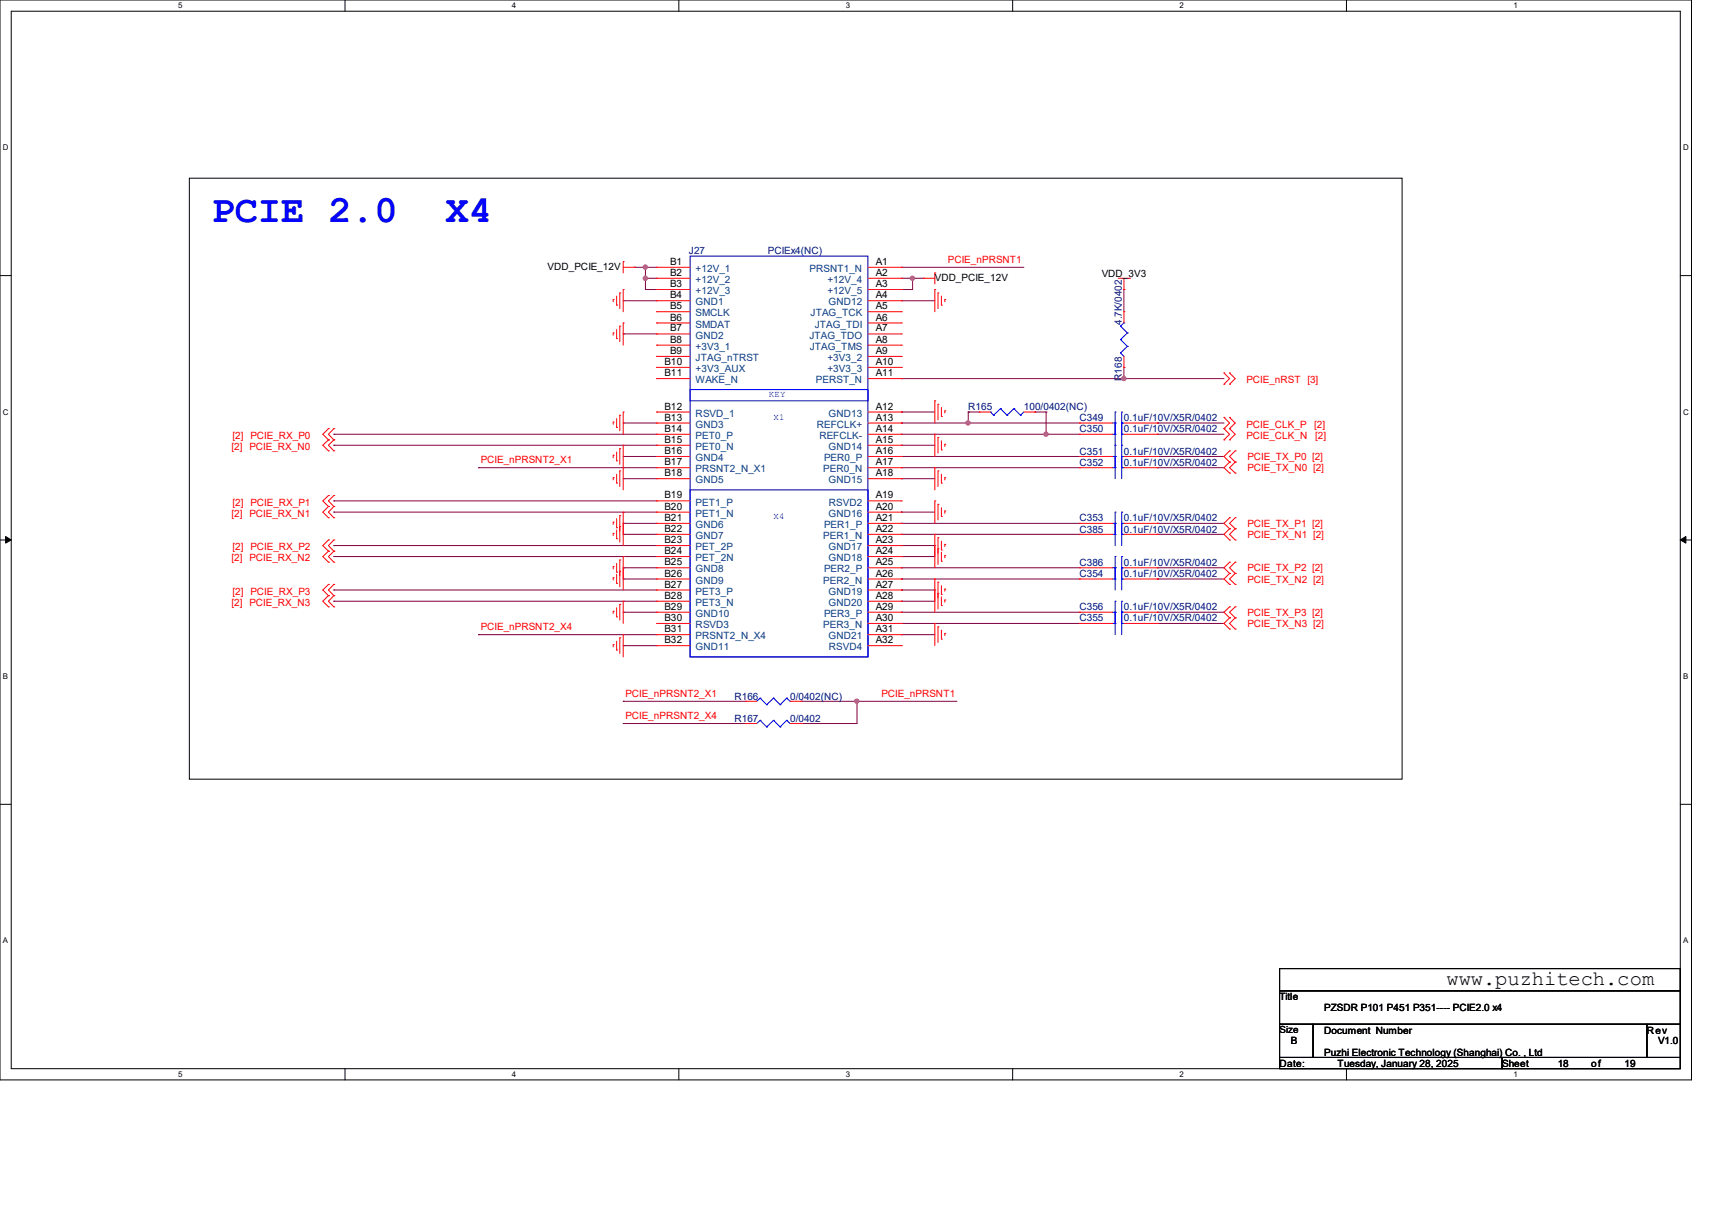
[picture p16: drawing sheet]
<svg xmlns="http://www.w3.org/2000/svg" width="297mm" height="210mm" viewBox="0 0 297 210" stroke-linecap="round" stroke-linejoin="round" font-family="sans-serif">
<defs><g id="words">
<g font-size="6.7" fill="#00f">
<text x="36.7" y="38.4">PCIE 2.0</text>
<text x="77.3" y="38.4">X4</text>
</g>
<text font-size="3.6" x="251" y="170.8">www.puzhitech.com</text>
<g font-size="1.7">
<text x="95" y="46.8">VDD_PCIE_12V</text>
<text x="116.2" y="45.9">B1</text>
<text x="116.2" y="47.8">B2</text>
<text x="151.9" y="45.9">A1</text>
<text x="151.9" y="47.8">A2</text>
<text x="191.1" y="48">VDD_3V3</text>
<text x="116.2" y="49.8">B3</text>
<text x="116.2" y="51.7">B4</text>
<text x="116.2" y="53.6">B5</text>
<text x="151.9" y="49.8">A3</text>
<text x="151.9" y="51.7">A4</text>
<text x="151.9" y="53.6">A5</text>
<text x="162.2" y="48.7">VDD_PCIE_12V</text>
<text x="116.2" y="55.6">B6</text>
<text x="116.2" y="57.5">B7</text>
<text x="116.2" y="59.4">B8</text>
<text x="151.9" y="55.6">A6</text>
<text x="151.9" y="57.5">A7</text>
<text x="151.9" y="59.4">A8</text>
<text x="115.3" y="63.3">B10</text>
<text x="115.3" y="65.2">B11</text>
<text x="116.2" y="61.4">B9</text>
<text x="151.9" y="61.4">A9</text>
<text x="151.9" y="63.3">A10</text>
<text x="151.9" y="65.2">A11</text>
<text x="115.3" y="71">B12</text>
<text x="151.9" y="71">A12</text>
<text x="115.3" y="72.9">B13</text>
<text x="115.3" y="74.9">B14</text>
<text x="115.3" y="76.8">B15</text>
<text x="151.9" y="72.9">A13</text>
<text x="151.9" y="74.9">A14</text>
<text x="151.9" y="76.8">A15</text>
<text x="115.3" y="78.7">B16</text>
<text x="115.3" y="80.7">B17</text>
<text x="115.3" y="82.6">B18</text>
<text x="151.9" y="78.7">A16</text>
<text x="151.9" y="80.7">A17</text>
<text x="151.9" y="82.6">A18</text>
<text x="115.3" y="86.4">B19</text>
<text x="115.3" y="88.4">B20</text>
<text x="151.9" y="86.4">A19</text>
<text x="151.9" y="88.4">A20</text>
<text x="115.3" y="90.3">B21</text>
<text x="115.3" y="92.2">B22</text>
<text x="115.3" y="94.2">B23</text>
<text x="151.9" y="90.3">A21</text>
<text x="151.9" y="92.2">A22</text>
<text x="151.9" y="94.2">A23</text>
<text x="115.3" y="96.1">B24</text>
<text x="115.3" y="98">B25</text>
<text x="115.3" y="100">B26</text>
<text x="115.3" y="101.9">B27</text>
<text x="151.9" y="96.1">A24</text>
<text x="151.9" y="98">A25</text>
<text x="151.9" y="100">A26</text>
<text x="151.9" y="101.9">A27</text>
<text x="115.3" y="103.8">B28</text>
<text x="115.3" y="105.7">B29</text>
<text x="115.3" y="107.7">B30</text>
<text x="151.9" y="103.8">A28</text>
<text x="151.9" y="105.7">A29</text>
<text x="151.9" y="107.7">A30</text>
<text x="115.3" y="109.6">B31</text>
<text x="115.3" y="111.5">B32</text>
<text x="151.9" y="109.6">A31</text>
<text x="151.9" y="111.5">A32</text>
<text x="222" y="173.4">Title</text>
<text x="222" y="179.2">Size</text>
<text x="229.7" y="175.3">PZSDR P101 P451 P351---- PCIE2.0 x4</text>
<text x="229.7" y="179.2">Document Number</text>
<text x="285.7" y="179.2">Rev</text>
<text x="222" y="185">Date:</text>
<text x="223.9" y="181.1">B</text>
<text x="229.7" y="183.1">Puzhi Electronic Technology (Shanghai) Co. , Ltd</text>
<text x="232.1" y="185">Tuesday, January 28, 2025</text>
<text x="260.6" y="185">Sheet</text>
<text x="270.2" y="185">18</text>
<text x="276.1" y="185">of</text>
<text x="281.8" y="185">19</text>
<text x="287.6" y="181.1">V1.0</text>
</g>
<g font-size="1.7" fill="#000080">
<text x="119.5" y="44.1">J27</text>
<text x="133.2" y="44.1">PCIEx4(NC)</text>
<text x="194.6" y="56.4" transform="rotate(-90 194.6 56.4)">4.7K/0402</text>
<text x="168" y="71.1">R165</text>
<text x="177.6" y="71.1">100/0402(NC)</text>
<text x="194.6" y="66" transform="rotate(-90 194.6 66)">R168</text>
<text x="187.3" y="75">C350</text>
<text x="187.3" y="73.1">C349</text>
<text x="195" y="75">0.1uF/10V/X5R/0402</text>
<text x="195" y="73.1">0.1uF/10V/X5R/0402</text>
<text x="187.3" y="78.8">C351</text>
<text x="187.3" y="80.8">C352</text>
<text x="195" y="78.8">0.1uF/10V/X5R/0402</text>
<text x="195" y="80.8">0.1uF/10V/X5R/0402</text>
<text x="187.3" y="90.4">C353</text>
<text x="187.3" y="92.4">C385</text>
<text x="195" y="90.4">0.1uF/10V/X5R/0402</text>
<text x="195" y="92.4">0.1uF/10V/X5R/0402</text>
<text x="187.3" y="100.1">C354</text>
<text x="187.3" y="98.1">C386</text>
<text x="195" y="100.1">0.1uF/10V/X5R/0402</text>
<text x="195" y="98.1">0.1uF/10V/X5R/0402</text>
<text x="187.3" y="105.9">C356</text>
<text x="187.3" y="107.8">C355</text>
<text x="195" y="105.9">0.1uF/10V/X5R/0402</text>
<text x="195" y="107.8">0.1uF/10V/X5R/0402</text>
<text x="127.4" y="125.2">R167</text>
<text x="127.4" y="121.3">R166</text>
<text x="137.1" y="125.2">0/0402</text>
<text x="137.1" y="121.3">0/0402(NC)</text>
</g>
<g font-size="1.7" fill="#004080">
<text x="120.7" y="47.2">+12V_1</text>
<text x="140.5" y="47.2">PRSNT1_N</text>
<text x="120.7" y="49.1">+12V_2</text>
<text x="120.7" y="51">+12V_3</text>
<text x="120.7" y="53">GND1</text>
<text x="143.5" y="49.1">+12V_4</text>
<text x="143.5" y="51">+12V_5</text>
<text x="143.8" y="53">GND12</text>
<text x="120.7" y="54.9">SMCLK</text>
<text x="120.7" y="56.8">SMDAT</text>
<text x="120.7" y="58.7">GND2</text>
<text x="140.4" y="58.7">JTAG_TDO</text>
<text x="140.6" y="54.9">JTAG_TCK</text>
<text x="141.3" y="56.8">JTAG_TDI</text>
<text x="120.7" y="60.7">+3V3_1</text>
<text x="120.7" y="62.6">JTAG_nTRST</text>
<text x="120.7" y="64.5">+3V3_AUX</text>
<text x="140.5" y="60.7">JTAG_TMS</text>
<text x="143.5" y="62.6">+3V3_2</text>
<text x="143.5" y="64.5">+3V3_3</text>
<text x="120.7" y="66.5">WAKE_N</text>
<text x="141.6" y="66.5">PERST_N</text>
<text x="120.7" y="72.3">RSVD_1</text>
<text x="120.7" y="74.2">GND3</text>
<text x="120.7" y="76.1">PET0_P</text>
<text x="141.7" y="74.2">REFCLK+</text>
<text x="142.2" y="76.1">REFCLK-</text>
<text x="143.8" y="72.3">GND13</text>
<text x="120.7" y="78">PET0_N</text>
<text x="120.7" y="80">GND4</text>
<text x="120.7" y="81.9">PRSNT2_N_X1</text>
<text x="120.7" y="83.8">GND5</text>
<text x="142.8" y="81.9">PER0_N</text>
<text x="143" y="80">PER0_P</text>
<text x="143.8" y="78">GND14</text>
<text x="143.8" y="83.8">GND15</text>
<text x="120.7" y="87.7">PET1_P</text>
<text x="120.7" y="89.6">PET1_N</text>
<text x="143.8" y="89.6">GND16</text>
<text x="143.8" y="87.7">RSVD2</text>
<text x="120.7" y="91.6">GND6</text>
<text x="120.7" y="93.5">GND7</text>
<text x="120.7" y="95.4">PET_2P</text>
<text x="142.8" y="93.5">PER1_N</text>
<text x="143" y="91.6">PER1_P</text>
<text x="143.8" y="95.4">GND17</text>
<text x="120.7" y="97.3">PET_2N</text>
<text x="120.7" y="99.3">GND8</text>
<text x="120.7" y="101.2">GND9</text>
<text x="142.8" y="101.2">PER2_N</text>
<text x="143" y="99.3">PER2_P</text>
<text x="143.8" y="97.3">GND18</text>
<text x="120.7" y="103.1">PET3_P</text>
<text x="120.7" y="105.1">PET3_N</text>
<text x="120.7" y="107">GND10</text>
<text x="143" y="107">PER3_P</text>
<text x="143.8" y="103.1">GND19</text>
<text x="143.8" y="105.1">GND20</text>
<text x="120.7" y="108.9">RSVD3</text>
<text x="120.7" y="110.9">PRSNT2_N_X4</text>
<text x="120.7" y="112.8">GND11</text>
<text x="142.8" y="108.9">PER3_N</text>
<text x="143.8" y="110.9">GND21</text>
<text x="143.8" y="112.8">RSVD4</text>
</g>
<g font-size="1.7" fill="#f00">
<text x="164.5" y="45.5">PCIE_nPRSNT1</text>
<text x="216.2" y="66.5">PCIE_nRST [3]</text>
<text x="40.3" y="76.2">[2] PCIE_RX_P0</text>
<text x="216.2" y="74.2">PCIE_CLK_P</text>
<text x="216.2" y="76.2">PCIE_CLK_N</text>
<text x="228" y="74.2">[2]</text>
<text x="228.2" y="76.2">[2]</text>
<text x="40.2" y="78.1">[2] PCIE_RX_N0</text>
<text x="83.4" y="80.3">PCIE_nPRSNT2_X1</text>
<text x="216.4" y="79.8">PCIE_TX_P0 [2]</text>
<text x="216.4" y="81.7">PCIE_TX_N0 [2]</text>
<text x="40.2" y="89.7">[2] PCIE_RX_N1</text>
<text x="40.3" y="87.7">[2] PCIE_RX_P1</text>
<text x="40.3" y="95.5">[2] PCIE_RX_P2</text>
<text x="216.4" y="91.4">PCIE_TX_P1 [2]</text>
<text x="216.4" y="93.3">PCIE_TX_N1 [2]</text>
<text x="40.2" y="97.4">[2] PCIE_RX_N2</text>
<text x="216.4" y="99.1">PCIE_TX_P2 [2]</text>
<text x="216.4" y="101">PCIE_TX_N2 [2]</text>
<text x="40.2" y="105.1">[2] PCIE_RX_N3</text>
<text x="40.3" y="103.2">[2] PCIE_RX_P3</text>
<text x="216.4" y="106.8">PCIE_TX_P3 [2]</text>
<text x="83.4" y="109.3">PCIE_nPRSNT2_X4</text>
<text x="216.4" y="108.8">PCIE_TX_N3 [2]</text>
<text x="108.5" y="120.8">PCIE_nPRSNT2_X1</text>
<text x="108.5" y="124.7">PCIE_nPRSNT2_X4</text>
<text x="152.9" y="120.8">PCIE_nPRSNT1</text>
</g>
<g font-size="1.6" fill="#00f">
<text x="133.4" y="68.8">KEY</text>
<text x="134.2" y="72.9">X1</text>
<text x="134.2" y="90">X4</text>
</g>
<g font-size="1.4">
<text x="30.9" y="1.4">5</text>
<text x="88.8" y="1.4">4</text>
<text x="146.7" y="1.4">3</text>
<text x="204.6" y="1.4">2</text>
<text x="262.6" y="1.4">1</text>
<text x=".5" y="26.1">D</text>
<text x="292" y="26.1">D</text>
<text x=".5" y="71.9">C</text>
<text x="292" y="71.9">C</text>
<text x=".5" y="117.8">B</text>
<text x="292" y="117.8">B</text>
<text x=".5" y="163.6">A</text>
<text x="292" y="163.6">A</text>
<text x="30.9" y="186.8">5</text>
<text x="88.8" y="186.8">4</text>
<text x="146.7" y="186.8">3</text>
<text x="204.6" y="186.8">2</text>
<text x="262.6" y="186.8">1</text>
</g>
</g></defs>
<path d="M0 0h293.5v187.3h-293.5zM1.9 1.9h289.6v183.4h-289.6z" fill="none" stroke="#000" stroke-width=".17"/>
<g fill="#fff">
<path d="M30.9 .2h.8v1.5h-.8z"/>
<path d="M30.9 185.5h.8v1.6h-.8z"/>
</g>
<path d="M59.9 0v1.9M59.9 185.3v2" fill="none" stroke="#000" stroke-width=".17"/>
<g fill="#fff">
<path d="M88.8 .2h.8v1.5h-.8z"/>
<path d="M88.8 185.5h.8v1.6h-.8z"/>
</g>
<path d="M117.8 0v1.9M117.8 185.3v2" fill="none" stroke="#000" stroke-width=".17"/>
<g fill="#fff">
<path d="M146.7 .2h.8v1.5h-.8z"/>
<path d="M146.7 185.5h.8v1.6h-.8z"/>
</g>
<path d="M175.7 0v1.9M175.7 185.3v2" fill="none" stroke="#000" stroke-width=".17"/>
<g fill="#fff">
<path d="M204.6 .2h.8v1.5h-.8z"/>
<path d="M204.6 185.5h.8v1.6h-.8z"/>
</g>
<path d="M233.6 0v1.9M233.6 185.3v2" fill="none" stroke="#000" stroke-width=".17"/>
<g fill="#fff">
<path d="M262.6 .2h.7v1.5h-.7z"/>
<path d="M262.6 185.5h.7v1.6h-.7z"/>
<path d="M.5 24.8h1v1.6h-1z"/>
<path d="M292 24.8h1v1.6h-1z"/>
<path d="M.5 70.7h1v1.5h-1z"/>
<path d="M292 70.7h1v1.5h-1z"/>
</g>
<path d="M0 47.8h1.9M291.5 47.8h2" fill="none" stroke="#000" stroke-width=".17"/>
<g fill="#fff">
<path d="M.5 116.5h.9v1.6h-.9z"/>
<path d="M292 116.5h.9v1.6h-.9z"/>
</g>
<path d="M0 93.6h1.9M291.5 93.6h2" fill="none" stroke="#000" stroke-width=".17"/>
<path d="M1 93l.9 .6-.9 .6zM291.5 93.6l1-.6v1.2z" fill="#000" stroke="#000" stroke-width=".17"/>
<g fill="#fff">
<path d="M.5 162.4h.9v1.5h-.9z"/>
<path d="M292 162.4h.9v1.5h-.9z"/>
</g>
<path d="M32.9 30.9h210.3v104.2h-210.3zM0 139.5h1.9M291.5 139.5h2M222 168h69.5v3.8h-69.5zM222 171.8h69.5v5.8h-69.5zM222 177.6h5.8v5.8h-5.8zM227.8 177.6h57.9v5.8h-57.9zM285.7 177.6h5.8v5.8h-5.8zM222 183.4h38.6v1.9h-38.6zM260.6 183.4h30.9v1.9h-30.9z" fill="none" stroke="#000" stroke-width=".17"/>
<g fill="none" stroke="#800040" stroke-width=".17">
<path d="M108.1 52.2h.1M108.1 57.9h.1M108.1 52.2h5.8M108.1 57.9h5.8M110.1 46.4h.1M110.1 46.4h3.8M112 46.4h.1M112 50.2h.1M112 48.3h.1M112 46.4v3.8M112 50.2h1.9M112 48.3h1.9"/>
<path d="M156.4 52.2h.1M156.4 50.2h.1M156.4 48.3h.1M156.4 46.4h.1M156.4 52.2h5.8M156.4 46.4h21.2M156.4 48.3h3.8M158.3 48.3h.1M158.3 48.3v1.9h-1.9M195 50.2h.1M195 50.2v3.9M57.9 75.3h.1"/>
<path d="M57.9 77.2h.1M57.9 77.2h56M57.9 75.3h56M108.1 73.4h.1M108.1 79.2h.1M108.1 73.4h5.8M108.1 79.2h5.8M156.4 71.5h.1M156.4 77.2h.1M156.4 73.4h.1M156.4 75.3h.1M156.4 79.2h.1"/>
<path d="M156.4 65.7h.1M156.4 71.5h5.8M156.4 77.2h5.8M156.4 73.4h30.9M156.4 79.2h30.9M156.4 75.3h30.9M156.4 65.7h55.9M168 71.5h.1M168 73.4h.1M168 71.5h1.9M168 71.5v1.9M179.5 71.5h.1"/>
<path d="M179.5 71.5h2M181.5 71.5h.1M181.5 75.3h.1M181.5 71.5v3.8M195 63.7h.1M195 65.7h.1M195 63.7v2M200.8 73.4h.1M200.8 75.3h.1M200.8 79.2h.1M200.8 73.4h11.5M200.8 79.2h11.5"/>
<path d="M200.8 75.3h11.5M57.9 88.8h.1M57.9 86.9h.1M57.9 94.6h.1M57.9 96.5h.1M57.9 94.6h56M57.9 96.5h56M57.9 88.8h56M57.9 86.9h56M83 81.1h.1M83 81.1h30.9M108.1 83h.1"/>
<path d="M108.1 90.8h.1M108.1 92.7h.1M108.1 98.5h.1M108.1 83h5.8M108.1 90.8h5.8M108.1 92.7h5.8M108.1 98.5h5.8M156.4 94.6h.1M156.4 96.5h.1M156.4 83h.1M156.4 88.8h.1M156.4 81.1h.1"/>
<path d="M156.4 90.8h.1M156.4 92.7h.1M156.4 98.5h.1M156.4 94.6h5.8M156.4 96.5h5.8M156.4 83h5.8M156.4 88.8h5.8M156.4 90.8h30.9M156.4 92.7h30.9M156.4 98.5h30.9M156.4 81.1h30.9M200.8 81.1h.1"/>
<path d="M200.8 90.8h.1M200.8 92.7h.1M200.8 98.5h.1M200.8 90.8h11.5M200.8 92.7h11.5M200.8 98.5h11.5M200.8 81.1h11.5M57.9 102.3h.1M57.9 104.3h.1M57.9 102.3h56M57.9 104.3h56M83 110.1h.1"/>
<path d="M83 110.1h30.9M108.1 100.4h.1M108.1 106.2h.1M108.1 112h.1M108.1 100.4h5.8M108.1 106.2h5.8M108.1 112h5.8M156.4 110.1h.1M156.4 102.3h.1M156.4 104.3h.1M156.4 100.4h.1M156.4 108.1h.1"/>
<path d="M156.4 106.2h.1M156.4 110.1h5.8M156.4 102.3h5.8M156.4 104.3h5.8M156.4 100.4h30.9M156.4 106.2h30.9M156.4 108.1h30.9M200.8 100.4h.1M200.8 106.2h.1M200.8 108.1h.1M200.8 100.4h11.5M200.8 106.2h11.5"/>
<path d="M200.8 108.1h11.5M108.1 121.6h.1M108.1 125.5h.1M108.1 121.6h21.3M108.1 125.5h21.3M139 121.6h.1M139 125.5h.1M139 121.6h27M148.7 121.6h.1M148.7 121.6v3.9h-9.7"/>
</g>
<g fill="#f0f" stroke="#f0f" stroke-width=".17">
<circle cx="111.9" cy="46.3" r=".37"/>
<circle cx="111.9" cy="48.3" r=".37"/>
<circle cx="158.3" cy="48.3" r=".37"/>
<circle cx="167.9" cy="73.3" r=".37"/>
<circle cx="181.5" cy="75.3" r=".37"/>
<circle cx="148.6" cy="121.6" r=".37"/>
<circle cx="195" cy="65.6" r=".37"/>
</g>
<g fill="none" stroke="#f00" stroke-width=".17">
<path d="M106.4 51.9h.1M106.4 57.7h.1M106.4 51.9v.4M106.4 57.7v.4M107 52.9h.1M107 58.7h.1M107 51.4v1.5M107 57.1v1.6M107.5 50.8h.1M107.5 56.6h.1M107.5 50.8v2.7M107.5 56.6v2.7"/>
<path d="M108.1 50.2h.1M108.1 56h.1M108.1 45.4h.1M108.1 45.4v1.9M108.1 50.2v3.9M108.1 56v3.9M108.1 46.4h2M110.1 46.4h.1M113.9 46.4h.1M113.9 48.3h.1M113.9 50.2h.1M113.9 52.2h.1"/>
<path d="M113.9 54.1h.1M113.9 56h.1M113.9 57.9h.1M113.9 59.9h.1M113.9 46.4h5.8M113.9 48.3h5.8M113.9 50.2h5.8M113.9 52.2h5.8M113.9 54.1h5.8M113.9 56h5.8M113.9 57.9h5.8M113.9 59.9h5.8"/>
<path d="M150.6 46.4h5.8M150.6 48.3h5.8M150.6 50.2h5.8M150.6 52.2h5.8M150.6 54.1h5.8M150.6 56h5.8M150.6 57.9h5.8M150.6 59.9h5.8M156.4 46.4h.1M156.4 48.3h.1M156.4 50.2h.1M156.4 52.2h.1"/>
<path d="M156.4 54.1h.1M156.4 56h.1M156.4 57.9h.1M156.4 59.9h.1M160.2 48.3h.1M160.2 48.3h2M162.2 50.2h.1M162.2 47.3h.1M162.2 47.3v1.9M162.2 50.2v3.9M162.7 50.8h.1M162.7 50.8v2.7"/>
<path d="M163.3 52.9h.1M163.3 51.4v1.5M163.9 51.9h.1M163.9 51.9v.4M194 48.3h2M195 50.2h.1M195 54.1h.1M195 48.3v1.9M195 54.1v1.9M196 48.3h.1M57 74.3h.1M57 76.3h.1"/>
<path d="M57 78.2h.1M57 74.3l-1 1 1 1M57 76.3l-1 .9 1 1M57.9 74.3h.1M57.9 76.3h.1M57.9 78.2h.1M57.9 74.3l-.9 1 .9 1M57.9 76.3l-.9 .9 .9 1M106.4 73.2h.1M106.4 79h.1M106.4 73.2v.4M106.4 79v.4"/>
<path d="M107 74.1h.1M107 79.9h.1M107 72.6v1.5M107 78.4v1.5M107.5 72h.1M107.5 77.8h.1M107.5 72v2.7M107.5 77.8v2.7M108.1 71.5h.1M108.1 77.2h.1M108.1 71.5v3.8M108.1 77.2v7.8"/>
<path d="M113.9 61.8h.1M113.9 63.7h.1M113.9 65.7h.1M113.9 71.5h.1M113.9 73.4h.1M113.9 75.3h.1M113.9 77.2h.1M113.9 79.2h.1M113.9 79.2h5.8M113.9 71.5h5.8M113.9 61.8h5.8M113.9 63.7h5.8"/>
<path d="M113.9 65.7h5.8M113.9 73.4h5.8M113.9 75.3h5.8M113.9 77.2h5.8M150.6 79.2h5.8M150.6 71.5h5.8M150.6 61.8h5.8M150.6 63.7h5.8M150.6 65.7h5.8M150.6 73.4h5.8M150.6 75.3h5.8M150.6 77.2h5.8"/>
<path d="M156.4 61.8h.1M156.4 63.7h.1M156.4 65.7h.1M156.4 71.5h.1M156.4 73.4h.1M156.4 75.3h.1M156.4 77.2h.1M156.4 79.2h.1M162.2 69.5h.1M162.2 75.3h.1M162.2 69.5v3.9M162.2 75.3v3.9"/>
<path d="M162.7 70.1h.1M162.7 75.9h.1M162.7 70.1v2.7M162.7 75.9v2.7M163.3 72.2h.1M163.3 78h.1M163.3 70.7v1.5M163.3 76.5v1.5M163.9 71.2h.1M163.9 77h.1M163.9 71.2v.4M163.9 77v.4"/>
<path d="M169.9 71.5h.1M169.9 71.5h1.9M177.6 71.5h1.9M179.5 71.5h.1M187.3 79.2h.1M187.3 75.3h.1M187.3 73.4h.1M187.3 79.2h5.7M187.3 73.4h5.7M187.3 75.3h5.7M195 63.7h.1M195 61.8v1.9"/>
<path d="M195 79.2h5.8M195 73.4h5.8M195 75.3h5.8M200.8 79.2h.1M200.8 75.3h.1M200.8 73.4h.1M212.3 72.4h.1M212.3 74.3h.1M212.3 76.3h.1M212.3 64.7h.1M212.3 66.6h.1M212.3 72.4l1 1-1 .9"/>
<path d="M212.3 74.3l1 1-1 1M212.3 64.7l1 1-1 .9M213.3 72.4h.1M213.3 74.3h.1M213.3 78.2h.1M213.3 76.3h.1M213.3 64.7h.1M213.3 66.6h.1M213.3 72.4l1 1-1 .9M213.3 78.2l-1 1 1 .9M213.3 74.3l1 1-1 1M213.3 64.7l1 1-1 .9"/>
<path d="M214.3 78.2h.1M214.3 78.2l-1 1 1 .9M57 87.8h.1M57 89.8h.1M57 85.9h.1M57 93.6h.1M57 95.6h.1M57 97.5h.1M57 87.8l-1 1 1 1M57 85.9l-1 1 1 .9M57 93.6l-1 1 1 1M57 95.6l-1 .9 1 1"/>
<path d="M57.9 87.8h.1M57.9 89.8h.1M57.9 85.9h.1M57.9 93.6h.1M57.9 95.6h.1M57.9 97.5h.1M57.9 87.8l-.9 1 .9 1M57.9 85.9l-.9 1 .9 .9M57.9 93.6l-.9 1 .9 1M57.9 95.6l-.9 .9 .9 1M106.4 82.8h.1M106.4 90.6h.1"/>
<path d="M106.4 92.5h.1M106.4 98.3h.1M106.4 82.8v.4M106.4 90.6v.3M106.4 92.5v.4M106.4 98.3v.4M107 83.8h.1M107 91.5h.1M107 93.4h.1M107 99.2h.1M107 82.3v1.5M107 90v1.5"/>
<path d="M107 91.9v1.5M107 97.7v1.5M107 99.6v1.6M107.5 81.7h.1M107.5 89.4h.1M107.5 91.3h.1M107.5 97.1h.1M107.5 99.1h.1M107.5 81.7v2.7M107.5 89.4v4.6M107.5 97.1v4.7M108.1 81.1h.1"/>
<path d="M108.1 88.8h.1M108.1 90.8h.1M108.1 96.5h.1M108.1 98.5h.1M108.1 88.8v5.8M108.1 96.5v5.8M113.9 81.1h.1M113.9 83h.1M113.9 86.9h.1M113.9 88.8h.1M113.9 90.8h.1M113.9 92.7h.1"/>
<path d="M113.9 94.6h.1M113.9 96.5h.1M113.9 98.5h.1M113.9 90.8h5.8M113.9 98.5h5.8M113.9 92.7h5.8M113.9 81.1h5.8M113.9 83h5.8M113.9 86.9h5.8M113.9 88.8h5.8M113.9 94.6h5.8M113.9 96.5h5.8"/>
<path d="M150.6 90.8h5.8M150.6 98.5h5.8M150.6 92.7h5.8M150.6 81.1h5.8M150.6 83h5.8M150.6 86.9h5.8M150.6 88.8h5.8M150.6 94.6h5.8M150.6 96.5h5.8M156.4 81.1h.1M156.4 83h.1M156.4 86.9h.1"/>
<path d="M156.4 88.8h.1M156.4 90.8h.1M156.4 92.7h.1M156.4 94.6h.1M156.4 96.5h.1M156.4 98.5h.1M162.2 92.7h.1M162.2 94.6h.1M162.2 86.9h.1M162.2 81.1h.1M162.2 81.1v3.9M162.2 86.9v3.9"/>
<path d="M162.2 92.7v5.8M162.7 93.3h.1M162.7 95.2h.1M162.7 87.5h.1M162.7 81.7h.1M162.7 81.7v2.7M162.7 87.5v2.7M162.7 93.3v4.6M163.3 95.4h.1M163.3 97.3h.1M163.3 89.6h.1M163.3 83.8h.1"/>
<path d="M163.3 82.3v1.5M163.3 88.1v1.5M163.3 93.9v1.5M163.3 95.8v1.5M163.9 94.4h.1M163.9 96.4h.1M163.9 88.6h.1M163.9 82.8h.1M163.9 82.8v.4M163.9 88.6v.4M163.9 94.4v.4M163.9 96.4v.3"/>
<path d="M187.3 90.8h.1M187.3 98.5h.1M187.3 92.7h.1M187.3 81.1h.1M187.3 90.8h5.7M187.3 98.5h5.7M187.3 92.7h5.7M187.3 81.1h5.7M195 90.8h5.8M195 98.5h5.8M195 92.7h5.8M195 81.1h5.8"/>
<path d="M200.8 90.8h.1M200.8 98.5h.1M200.8 92.7h.1M200.8 81.1h.1M213.3 80.1h.1M213.3 82h.1M213.3 89.8h.1M213.3 91.7h.1M213.3 93.6h.1M213.3 97.5h.1M213.3 99.4h.1M213.3 80.1l-1 1 1 .9"/>
<path d="M213.3 89.8l-1 1 1 .9M213.3 91.7l-1 1 1 .9M213.3 97.5l-1 1 1 .9M213.3 99.4l-1 1 1 .9M214.3 80.1h.1M214.3 82h.1M214.3 91.7h.1M214.3 89.8h.1M214.3 93.6h.1M214.3 99.4h.1M214.3 97.5h.1M214.3 80.1l-1 1 1 .9"/>
<path d="M214.3 89.8l-1 1 1 .9M214.3 91.7l-1 1 1 .9M214.3 97.5l-1 1 1 .9M214.3 99.4l-1 1 1 .9M57 101.3h.1M57 103.3h.1M57 105.2h.1M57 101.3l-1 1 1 1M57 103.3l-1 1 1 .9M57.9 101.3h.1M57.9 103.3h.1M57.9 105.2h.1"/>
<path d="M57.9 101.3l-.9 1 .9 1M57.9 103.3l-.9 1 .9 .9M106.4 100.2h.1M106.4 111.8h.1M106.4 106h.1M106.4 100.2v.4M106.4 106v.4M106.4 111.8v.4M107 101.2h.1M107 112.7h.1M107 107h.1M107 105.4v1.6"/>
<path d="M107 111.2v1.5M107.5 110.6h.1M107.5 104.8h.1M107.5 104.8v2.7M107.5 110.6v2.7M108.1 110.1h.1M108.1 104.3h.1M108.1 104.3v3.8M108.1 110.1v3.8M113.9 100.4h.1M113.9 102.3h.1M113.9 104.3h.1"/>
<path d="M113.9 106.2h.1M113.9 108.1h.1M113.9 110.1h.1M113.9 112h.1M113.9 100.4h5.8M113.9 106.2h5.8M113.9 108.1h5.8M113.9 102.3h5.8M113.9 104.3h5.8M113.9 110.1h5.8M113.9 112h5.8M150.6 100.4h5.8"/>
<path d="M150.6 106.2h5.8M150.6 108.1h5.8M150.6 102.3h5.8M150.6 104.3h5.8M150.6 110.1h5.8M150.6 112h5.8M156.4 100.4h.1M156.4 102.3h.1M156.4 104.3h.1M156.4 106.2h.1M156.4 108.1h.1M156.4 110.1h.1"/>
<path d="M156.4 112h.1M162.2 108.1h.1M162.2 102.3h.1M162.2 100.4h.1M162.2 100.4v5.8M162.2 108.1v3.9M162.7 108.7h.1M162.7 102.9h.1M162.7 101h.1M162.7 101v4.6M162.7 108.7v2.7M163.3 110.8h.1"/>
<path d="M163.3 105h.1M163.3 103.1h.1M163.3 101.6v1.5M163.3 103.5v1.5M163.3 109.3v1.5M163.9 109.9h.1M163.9 104.1h.1M163.9 102.2h.1M163.9 102.2v.3M163.9 104.1v.3M163.9 109.9v.3M187.3 100.4h.1"/>
<path d="M187.3 106.2h.1M187.3 108.1h.1M187.3 100.4h5.7M187.3 106.2h5.7M187.3 108.1h5.7M195 100.4h5.8M195 106.2h5.8M195 108.1h5.8M200.8 100.4h.1M200.8 106.2h.1M200.8 108.1h.1M213.3 101.3h.1"/>
<path d="M213.3 105.2h.1M213.3 107.1h.1M213.3 109.1h.1M213.3 105.2l-1 1 1 .9M213.3 107.1l-1 1 1 1M214.3 101.3h.1M214.3 107.1h.1M214.3 105.2h.1M214.3 109.1h.1M214.3 105.2l-1 1 1 .9M214.3 107.1l-1 1 1 1M129.4 125.5h.1"/>
<path d="M129.4 121.6h.1M129.4 125.5h1.9M129.4 121.6h1.9M137.1 125.5h1.9M137.1 121.6h1.9M139 125.5h.1M139 121.6h.1"/>
</g>
<g fill="none" stroke="#00f" stroke-width=".17">
<path d="M119.7 44.4h30.9v69.5h-30.9zM194.4 58.9h.1M194.4 56.6h.1M194.4 58.9l1.2 1.2M194.4 56.6l1.2 1.1M195 56h.1M195 56l-.6 .6M195.6 57.7h.1M195.6 57.7l-1.2 1.2M119.7 67.6h30.9v1.9h-30.9zM171.8 71.5h.1M171.8 71.5l.6 .5"/>
<path d="M172.4 72h.1M173.6 70.9h.1M173.6 70.9l1.1 1.1M173.6 70.9l-1.2 1.1M174.7 72h.1M175.9 70.9h.1M175.9 70.9l1.1 1.1M175.9 70.9l-1.2 1.1M177 72h.1M177.6 71.5l-.6 .5M193 79.2h.5M193 75.3h.5"/>
<path d="M193 73.4h.5M193.5 77.2h.1M193.5 79.2h.1M193.5 73.4h.1M193.5 75.3h.1M193.5 71.5h.1M193.5 71.5v11.5M194.4 61.2h.1M194.4 61.2l.6 .6M194.6 77.2h.1M194.6 79.2h.1M194.6 73.4h.1"/>
<path d="M194.6 75.3h.1M194.6 71.5h.1M194.6 71.5v11.5M194.6 79.2h.4M194.6 75.3h.4M194.6 73.4h.4M195.6 60.1h.1M195.6 60.1l-1.2 1.1M119.7 85h30.9v28.9h-30.9zM193 90.8h.5M193 98.5h.5M193 92.7h.5"/>
<path d="M193 81.1h.5M193.5 88.8h.1M193.5 90.8h.1M193.5 98.5h.1M193.5 96.5h.1M193.5 92.7h.1M193.5 81.1h.1M193.5 88.8v5.8M193.5 96.5v5.8M194.6 88.8h.1M194.6 90.8h.1M194.6 98.5h.1"/>
<path d="M194.6 96.5h.1M194.6 92.7h.1M194.6 81.1h.1M194.6 88.8v5.8M194.6 96.5v5.8M194.6 90.8h.4M194.6 98.5h.4M194.6 92.7h.4M194.6 81.1h.4M193 100.4h.5M193 106.2h.5M193 108.1h.5"/>
<path d="M193.5 100.4h.1M193.5 104.3h.1M193.5 106.2h.1M193.5 108.1h.1M193.5 104.3v5.8M194.6 100.4h.1M194.6 104.3h.1M194.6 106.2h.1M194.6 108.1h.1M194.6 104.3v5.8M194.6 100.4h.4M194.6 106.2h.4"/>
<path d="M194.6 108.1h.4M131.9 124.9h.1M131.9 121.1h.1M131.9 124.9l-.6 .6M131.9 124.9l1.1 1.2M131.9 121.1l-.6 .5M131.9 121.1l1.1 1.1M133 126.1h.1M133 122.2h.1M134.2 124.9h.1M134.2 121.1h.1M134.2 124.9l-1.2 1.2"/>
<path d="M134.2 124.9l1.1 1.2M134.2 121.1l-1.2 1.1M134.2 121.1l1.1 1.1M135.3 126.1h.1M135.3 122.2h.1M136.5 124.9h.1M136.5 121.1h.1M136.5 124.9l-1.2 1.2M136.5 124.9l.6 .6M136.5 121.1l-1.2 1.1M136.5 121.1l.6 .5M137.1 125.5h.1"/>
<path d="M137.1 121.6h.1"/>
</g>
<use href="#words"/>
</svg>
